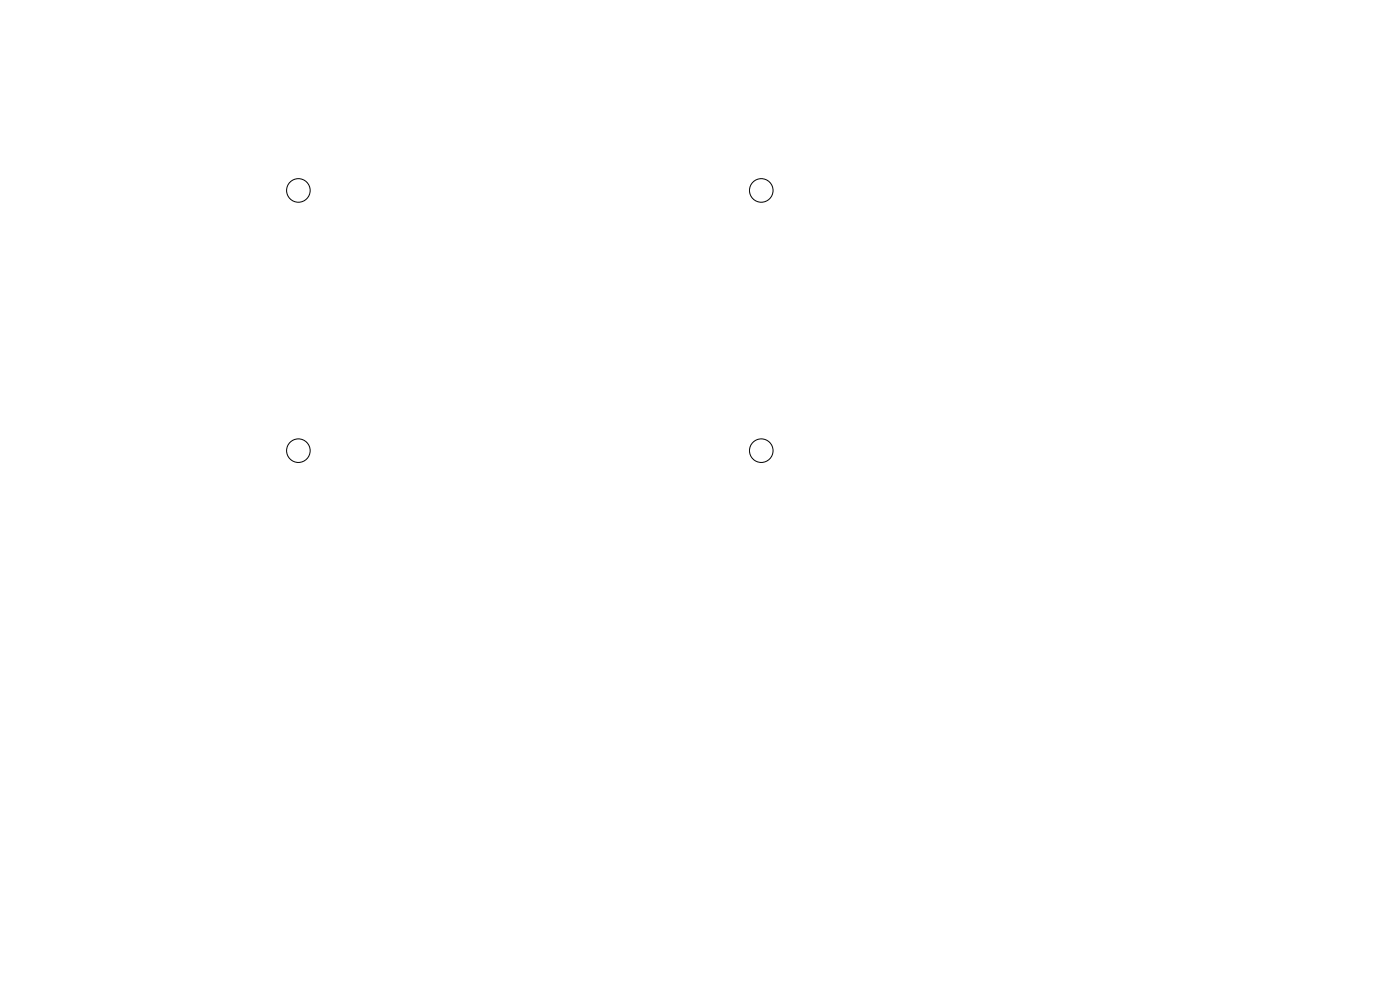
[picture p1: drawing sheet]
<svg xmlns="http://www.w3.org/2000/svg" width="297mm" height="210mm" viewBox="0 0 297 210" stroke-linecap="round" stroke-linejoin="round" font-family="sans-serif">
<g fill="none" stroke="#000" stroke-width=".21">
<circle cx="63.3" cy="40.4" r="2.5"/>
<circle cx="161.5" cy="40.4" r="2.5"/>
<circle cx="63.3" cy="95.6" r="2.5"/>
<circle cx="161.5" cy="95.6" r="2.5"/>
</g>
</svg>
